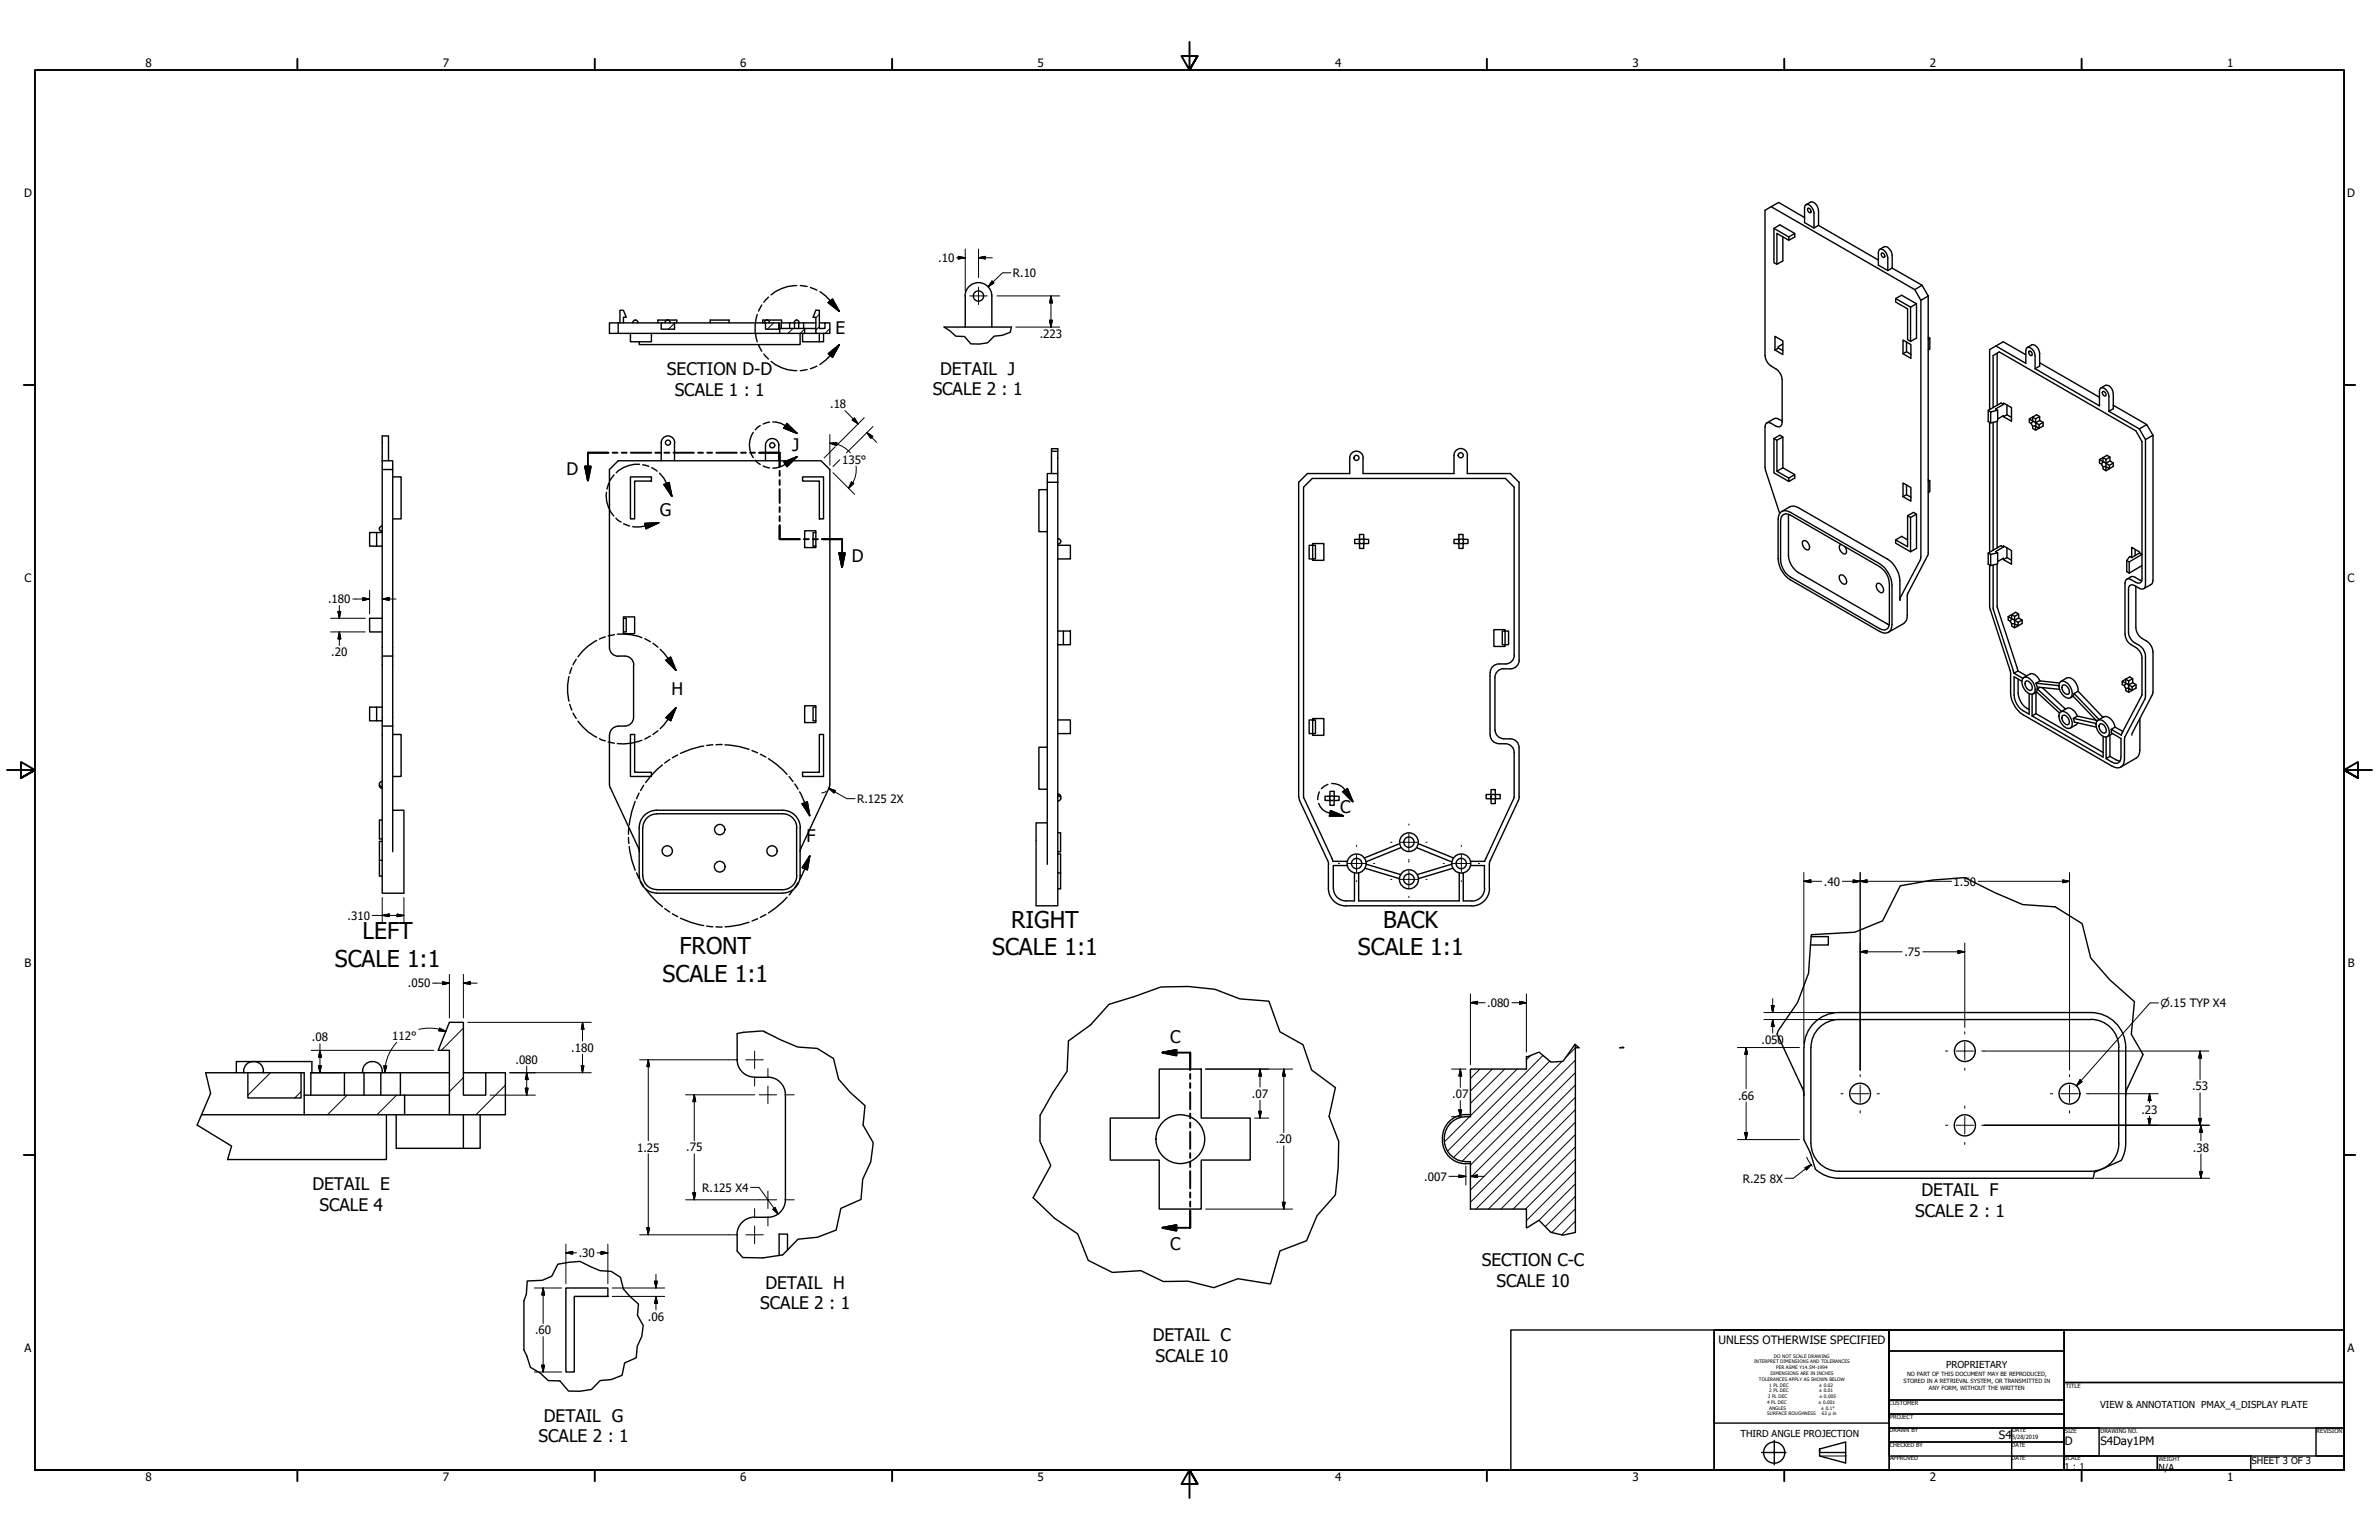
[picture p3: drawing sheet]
<svg xmlns="http://www.w3.org/2000/svg" width="864mm" height="559mm" viewBox="0 0 864 559" stroke-linecap="round" stroke-linejoin="round" font-family="sans-serif">
<defs><g id="words">
<g font-size="8.4">
<text x="131.6" y="340.8">LEFT</text>
<text x="367.1" y="336.6">RIGHT</text>
<text x="502.2" y="336.6">BACK</text>
<text x="246.7" y="346.2">FRONT</text>
<text x="360.2" y="346.6">SCALE 1:1</text>
<text x="493" y="346.6">SCALE 1:1</text>
<text x="121.5" y="350.8">SCALE 1:1</text>
<text x="240.5" y="356.2">SCALE 1:1</text>
</g>
<g font-size="6.3">
<text x="303.3" y="121.3">E</text>
<text x="242.1" y="136.2">SECTION D-D</text>
<text x="341.3" y="135.9">DETAIL J</text>
<text x="244.9" y="143.8">SCALE 1 : 1</text>
<text x="338.6" y="143.4">SCALE 2 : 1</text>
<text x="287.6" y="163.7">J</text>
<text x="205.7" y="172.4">D</text>
<text x="239.6" y="187.2">G</text>
<text x="309.2" y="203.8">D</text>
<text x="243.8" y="252.3">H</text>
<text x="486.5" y="295">C</text>
<text x="292.7" y="305.6">F</text>
<text x="424.8" y="378.4">C</text>
<text x="113.4" y="431.8">DETAIL E</text>
<text x="697.5" y="434.1">DETAIL F</text>
<text x="116" y="439.4">SCALE 4</text>
<text x="695.2" y="441.6">SCALE 2 : 1</text>
<text x="424.8" y="453.7">C</text>
<text x="537.9" y="459.4">SECTION C-C</text>
<text x="277.9" y="467.6">DETAIL H</text>
<text x="543.2" y="466.9">SCALE 10</text>
<text x="276" y="475">SCALE 2 : 1</text>
<text x="418.5" y="486.5">DETAIL C</text>
<text x="419.4" y="494">SCALE 10</text>
<text x="197.4" y="515.8">DETAIL G</text>
<text x="195.5" y="523.4">SCALE 2 : 1</text>
</g>
<g font-size="4.2">
<text x="52.8" y="24.4">8</text>
<text x="160.8" y="24.4">7</text>
<text x="268.7" y="24.4">6</text>
<text x="376.7" y="24.4">5</text>
<text x="484.6" y="24.4">4</text>
<text x="592.6" y="24.4">3</text>
<text x="700.5" y="24.4">2</text>
<text x="808.5" y="24.4">1</text>
<text x="8.8" y="71.4">D</text>
<text x="852" y="71.4">D</text>
<text x="340.6" y="95.1">.10</text>
<text x="367.7" y="100.5">R.10</text>
<text x="377.4" y="122.7">.223</text>
<text x="301.4" y="148.1">.18</text>
<text x="305.7" y="168.3">135°</text>
<text x="8.9" y="211.1">C</text>
<text x="852.2" y="211.1">C</text>
<text x="119.1" y="218.9">.180</text>
<text x="120.3" y="238.1">.20</text>
<text x="311.2" y="291.3">R.125</text>
<text x="323.2" y="291.3">2X</text>
<text x="662.1" y="321.3">.40</text>
<text x="709.2" y="321.3">1.50</text>
<text x="126.2" y="333.7">.310</text>
<text x="691.3" y="346.9">.75</text>
<text x="9" y="350.8">B</text>
<text x="852.2" y="350.8">B</text>
<text x="148.1" y="358.3">.050</text>
<text x="539.9" y="365.4">.080</text>
<text x="113.2" y="377.8">.08</text>
<text x="142.4" y="377.4">112°</text>
<text x="207.4" y="381.6">.180</text>
<text x="639.4" y="378.7">.050</text>
<text x="187.1" y="386">.080</text>
<text x="795.7" y="395.7">.53</text>
<text x="454.5" y="398.3">.07</text>
<text x="527.2" y="398.5">.07</text>
<text x="630.9" y="399">.66</text>
<text x="777.4" y="404.1">.23</text>
<text x="231.3" y="417.8">1.25</text>
<text x="249.1" y="417.8">.75</text>
<text x="463.1" y="414.8">.20</text>
<text x="796" y="417.8">.38</text>
<text x="517" y="428.4">.007</text>
<text x="632.7" y="429.1">R.25</text>
<text x="642.4" y="429.1">8X</text>
<text x="255" y="432.4">R.125 X4</text>
<text x="210.1" y="456.1">.30</text>
<text x="235.2" y="479.2">.06</text>
<text x="194.2" y="484.1">.60</text>
<text x="8.9" y="490.5">A</text>
<text x="623.9" y="487.7">UNLESS OTHERWISE SPECIFIED</text>
<text x="852.2" y="490.5">A</text>
<text x="725.6" y="522.3">S4</text>
<text x="749.6" y="524.4">D</text>
<text x="762.5" y="524.4">S4Day1PM</text>
<text x="52.8" y="537.5">8</text>
<text x="160.8" y="537.5">7</text>
<text x="268.7" y="537.5">6</text>
<text x="376.7" y="537.5">5</text>
<text x="484.6" y="537.5">4</text>
<text x="592.6" y="537.5">3</text>
<text x="700.5" y="537.5">2</text>
<text x="808.5" y="537.5">1</text>
</g>
<text font-size="4" x="784.3" y="365.4">⌀.15 TYP X4</text>
<g font-size="3.5">
<text x="706.5" y="496.4">PROPRIETARY</text>
<text x="762.4" y="511">VIEW &amp; ANNOTATION PMAX_4_DISPLAY PLATE</text>
<text x="631.8" y="521.4">THIRD ANGLE PROJECTION</text>
<text x="749.5" y="533.5">1 : 1</text>
<text x="783.5" y="533.8">N/A</text>
<text x="817.3" y="531.1">SHEET 3 OF 3</text>
</g>
<g font-size="2.1">
<text x="691" y="501.8">STORED IN A RETRIEVAL SYSTEM, OR TRANSMITTED IN</text>
<text x="692.3" y="499.3">NO PART OF THIS DOCUMENT MAY BE REPRODUCED,</text>
<text x="749.9" y="503.6">TITLE</text>
<text x="685.8" y="509.9">CUSTOMER</text>
<text x="700.2" y="504.3">ANY FORM, WITHOUT THE WRITTEN</text>
<text x="686.1" y="514.9">PROJECT</text>
<text x="685.9" y="519.7">DRAWN BY</text>
<text x="730.4" y="519.7">DATE</text>
<text x="749.6" y="519.9">SIZE</text>
<text x="762.5" y="519.9">DRAWING NO.</text>
<text x="840.9" y="519.9">REVISION</text>
<text x="686" y="525">CHECKED BY</text>
<text x="730.2" y="525">DATE</text>
<text x="730.4" y="522.2">5/28/2019</text>
<text x="686.1" y="529.8">APPROVED</text>
<text x="730.2" y="529.8">DATE</text>
<text x="749.5" y="529.7">SCALE</text>
<text x="783.5" y="530">WEIGHT</text>
</g>
<g font-size="1.7">
<text x="636.8" y="494.7">INTERPRET DIMENSIONS AND TOLERANCES</text>
<text x="644" y="492.6">DO NOT SCALE DRAWING</text>
<text x="644.8" y="496.8">PER ASME Y14.5M-1994</text>
<text x="638.5" y="501">TOLERANCES APPLY AS SHOWN BELOW</text>
<text x="642.2" y="503.1">1 PL DEC</text>
<text x="642.7" y="498.9">DIMENSIONS ARE IN INCHES</text>
<text x="660.3" y="503.1">± 0.02</text>
<text x="641.5" y="509.4">4 PL DEC</text>
<text x="641.8" y="507.3">3 PL DEC</text>
<text x="642.2" y="505.2">2 PL DEC</text>
<text x="660" y="509.4">± 0.001</text>
<text x="660.3" y="505.2">± 0.01</text>
<text x="660.3" y="507.3">± 0.005</text>
<text x="641.5" y="513.6">SURFACE ROUGHNESS</text>
<text x="642.2" y="511.5">ANGLES</text>
<text x="661" y="511.5">± 0.1°</text>
<text x="661.4" y="513.6">63 µ in</text>
</g>
</g></defs>
<!-- layer: Hatch (ANSI) -->
<g fill="none" stroke="#000" stroke-width=".36">
<path d="M240.5 117.2l-.5 .4M244.9 117.3l-2.3 2.1M280.9 117.2l-2.3 2.2M283.3 119.2l-.3 .4M287.8 119.2l-1.7 1.8M292.1 119.4l-1.6 1.6M297.4 118.6l-1.2 1.2M297.4 114l-1.2 1.3M301.2 119.3l-1.7 1.7M168.2 373.1l-8 8M98.2 389.3l-8.2 8.1M109.3 396.1l-2.3 2.3"/>
<path d="M126 397.4l-7.1 7.1M144 397.4l-7.2 7.1M168.2 391l-5.1 5.1M183.5 393.8l-10.7 10.7M537.2 387.9l-3.4 3.5M541.7 387.9l-7.9 8M546.2 387.9l-12.4 12.5M550.7 387.9l-16.9 17M555.7 383l-1.6 1.6M560.1 383l-34.6 34.7M562.6 385l-35 35.1M567 385.2l-36.2 36.1"/>
<path d="M571.9 398.1l-38.1 38.1M571.9 393.7l-38.1 38.1M571.9 389.2l-38.1 38.1M571.9 384.7l-38.1 38.1M571.9 380.2l-3.6 3.6M526.9 407.4l-.6 .5M533.5 405.2l-9.2 9.1M571.9 416.1l-22.6 22.6M571.9 411.7l-27.1 27M571.9 407.2l-31.6 31.5M571.9 402.7l-36.1 36M571.9 438.6l-8.6 8.6"/>
<path d="M571.9 434.1l-10.9 11M571.9 429.6l-13.2 13.2M571.9 425.1l-17.8 17.8M571.9 420.6l-18.1 18.1M571.9 443.1l-5 5"/>
</g>
<!-- layer: Visible (ANSI) -->
<g fill="none" stroke="#000" stroke-width=".51">
<path d="M642.9 75l52.2 30.1M655.1 78.9l-9.4-5.4-5 2.8v52.7a5.7 5.7 0 0 0 4 4.9 5.1 5.1 0 0 1 2.2 3.8v15.6a1.42 1.42 0 0 1-.6 1.4 1.42 1.42 0 0 1-1.6-.1l-1.8-1a1.38 1.38 0 0 0-1.5-.1 1.38 1.38 0 0 0-.7 1.4l.1 15.2 5.2 16.2M655.6 74.3l1.6-1a2.89 2.89 0 0 1 2.9 3.1v5.4M656.3 75.6a1.11 1.11 0 0 1 1.1 1.6 1.08 1.08 0 0 1-1.1-.5 1.08 1.08 0 0 1 0-1.1zM644 82.9l5.4 3.1 2.1-1.3M647.2 86v8.7l-2.2 1.2v-11.2l4.4 2.5M649.4 86v1.2l2.1-1.2v-1.3l-5.4-3.1-2.1 1.3v12.4l1 .6M660.1 81.8l-1.6 .9-3.4-1.9v-5.4l.1-.7 .4-.4a2.89 2.89 0 0 1 2.9 3v5.4M660.1 81.8l21.8 12.6M682.4 90.5l1.6-1a3 3 0 0 1 2.9 3.1v4.7M683 91.8h.3a1.19 1.19 0 0 1 .8 1.5l-.3 .2a1.29 1.29 0 0 1-.8-1.7zM686.9 97.3l-1.6 .9-3.4-2v-4.6l.5-1.1a2.9 2.9 0 0 1 2.9 3.1v4.6"/>
<path d="M686.9 97.3l10.8 6.2M224.4 117.2v3.8h58.6M224.4 117.2h-3.2v3.8h3.2M224.4 117.2h15.6M225 117.2v-4.6h1.3l1 2.5h-1v2.1M229.7 117a.92 .92 0 0 1 1-.9 .92 .92 0 0 1 .9 .9M229.7 117v.2M231.5 117v.2M238.8 117.2v-1.1h6.9v1.1M240 117.2h4.9v2.2h-4.9zM241.4 117v.2M242.3 116.1l-.6 .3-.3 .6"/>
<path d="M242.4 116.1l.6 .3 .3 .6M243.2 117v.2M244.9 117.2h33M257.8 117.2v-1.1h6.9v1.1M276.9 117.2v-1.1h6.8v1.1M277.5 117v.2M277.9 117.2h4.8v2.2h-4.8zM278.4 116.1l-.7 .3-.2 .6M278.5 116.1l.6 .3 .2 .6M279.3 117v.2M282.7 117.2h.3v3.8M283 119.2h13.2"/>
<path d="M286.6 117.2h-3v2M288.3 117a.89 .89 0 0 1 .9-.9 .89 .89 0 0 1 .9 .9M288.3 117v.2M288.4 117.2v2M289.9 117.2h-3.3v2M289.9 117.2h6.3M289.9 117.2v2M290.1 117v.2M291.7 117.2v2M292.1 119.2v1.8h-9.1M296.2 112.6h1.2v6.6h2.1v-2h1.7v3.8h-5v-5.9h-1.1zM297.4 117.2h2.1"/>
<path d="M342.7 118.7h24.5M350.3 107.4a4.9 4.9 0 0 1 4.9-4.8 4.9 4.9 0 0 1 4.8 4.8M350.4 107.4v11.3M360 107.4v11.3M688.1 108.3l5.4 3.1 2.2-1.2M693.5 111.4v12.5l2.2-1.2v-12.5l-5.4-3.1-2.2 1.2v1.3l4.4 2.5v11.2l1 .6M695.1 105.1l2.6-1.6 2.3 3.9-2.7 1.6zM697.3 109v93.1l-.2 1-7.2 13.7-.2 1v-7.1a10.2 10.2 0 0 0-4.5-7.8l-32.4-18.7a3.4 3.4 0 0 0-3.1-.3l-2.9 1.7M700 107.4v93.7l-7.6 14.6-.1 7.6a3.2 3.2 0 0 1-1.2 3l-5.6 3.1M228.9 121v3h7.6v-3M290.4 121v4h-58.4v-1M291.3 121v3h6.1"/>
<path d="M292.1 121h4.1M297.4 121v3h1.6v-3M644.3 122l2.9 1.7v5l-2.9-1.7zM645.5 126.3l-1.2 .7M647.2 124.8l-1.7 1v.5l1.7 .9M690.8 123.4l2.9 1.6v5l-2.9-1.7zM692.1 124.1v3.5l1.6 1M692.1 127.6l-1.3 .7M700 123l.5-.3v4l-.5 .3M700 122.4l.5 .3M724.5 125.5l10.9 6.3v-4.6l.5-1.1a2.8 2.8 0 0 1 2.9 3.1v4.6M725 128.2v18.9"/>
<path d="M735.4 128.7l-8.2-4.7-5 2.9v21.7M735.9 126.1l1.6-.9a2.9 2.9 0 0 1 2.9 3.1v4.5l-1.6 1M736.5 127.4l.4-.1a1.29 1.29 0 0 1 .7 1.7h-.3a1.19 1.19 0 0 1-.8-1.6zM738.8 133.8l23.3 13.5v-5.4l.5-1.1a2.89 2.89 0 0 1 3 3v5.4M740.4 131.6l21.7 12.5M645 159.8v11.2M646.9 152.8a2.91 2.91 0 0 0-2.8-.9l-2.8 1.6M647.2 158.6l-2.2 1.2-1-.7M721.7 148.9l.9 .6M722.2 153.3v47M722.6 149.5l2.6-.7v4l-2.6 .7zM723.5 147.9v-18.9l2.2-1.3 49.6 28.6 2.3 3.9-.1 50.6a1.35 1.35 0 0 1-2.2 .5l-2.4-1.2a1.28 1.28 0 0 0-1.5 1.5v18.5a5.4 5.4 0 0 0 3.9 4.8 4.8 4.8 0 0 1 2.3 3.9l-.1 13.5-7.4 14.5-3.7-2.1 1.4-.9"/>
<path d="M723.5 153.3v46.3M725 152.9v45.9M727.3 146.7l-.9-.5-4.7 2.7v4.1l.9 .5M727.3 146.7v-.5l2.9 1.7v4.9l-2.9-1.6v-.4l-2.1 1.2M727.3 146.7l-2.9 1.7 .8 .4M728.5 146.9v3.6l1.7 .9M728.5 150.5l-1.2 .7M736.7 152l2.6-1.5 1.1 .6v1.5l1.3 .7v1.3l-2.8 1.5M737.4 153.7l-.7-.4v-1.3l1.2 .8v-1.5l1 .7v1.4l1.3 .7v1.3l-1.3-.8v1.5l-1-.7v-.8M737.9 153l.1-.1a.97 .97 0 0 1 .9 .6 .97 .97 0 0 1-.1 1.1 .9 .9 0 0 1-1.1-.2 .9 .9 0 0 1-.2-1zM740.4 152.6l-1.5 .8M740.4 151.1l-1.5 .9"/>
<path d="M741.7 153.3l-1.5 .8M762.6 140.8l1.7-1a2.81 2.81 0 0 1 2.8 3.1v5.4l-1.5 .9M763.3 142.1l.4-.1a1.29 1.29 0 0 1 .7 1.6l-.4 .1a1.19 1.19 0 0 1-.7-1.6zM765.6 149.2l11 6.4M767.1 147.1l12.2 7M776.6 155.6l2.7-1.5 2.3 3.8-2.8 1.6zM778.8 159.5v53.4a1.35 1.35 0 0 1-2.2 .6l-1.7-1a1.37 1.37 0 0 0-1.6-.2 1.37 1.37 0 0 0-.6 1.5v15.6a5.4 5.4 0 0 0 3.9 4.8 4.8 4.8 0 0 1 2.2 3.9v15.1l-7.4 14.1-.2 8.1a2.75 2.75 0 0 1-1.3 2.9 2.75 2.75 0 0 1-3.2-.3l-32.3-18.7a9.9 9.9 0 0 1-4.5-7.7v-7.7l-7.6-23.3-.1-15.6M781.6 157.9v52.7l-.4 1.2-3 1.8M138.7 167.2h3.9v3.2h-3.9zM138.7 170.4v67.7h3.9M138.7 167.2v-9h2.3v9M142.6 170.4v138.7"/>
<path d="M142.6 173h3v15.3h-3M228.9 173h7.6v1.6h-6.1v13.7h-1.5zM244.9 160.6v6.6M244.9 160.6a2.44 2.44 0 0 0-2.4-2.4 2.44 2.44 0 0 0-2.5 2.4v6.6M282.7 161.5v5.7M282.8 161.6a2.44 2.44 0 0 0-2.5-2.5 2.44 2.44 0 0 0-2.4 2.5v5.6M291.3 173h7.7v15.3h-1.6v-13.7h-6.1zM380.2 171.8h3.8v3.2h-3.8zM380.2 175v138.6M380.2 177.7h-3.1v15.2h3.1M381.7 163.8v8M384 175v153.7h-7.9v-30.1h4.1"/>
<path d="M384 163.8h-2.3v-1h2.3v9M494.9 166.1a2.44 2.44 0 0 0-2.5-2.4 2.44 2.44 0 0 0-2.4 2.5v5.6h-15.4l-3.2 3.2 .1 114.1 .3 1.3M527.8 165.2a2.44 2.44 0 0 1 2.5-2.4 2.44 2.44 0 0 1 2.4 2.4M527.8 165.2v6.6h-33v-5.6M532.6 165.2v6.6h15.7l3.1 3.2v64.5M647.2 169.7l4.3 2.5v1.3l-2.1 1.2v-1.2M647.2 169.7v-11.1l-1.1-.7-2.1 1.2v12.5l5.4 3.1M647.2 169.7l-2.2 1.3 4.4 2.5 2.1-1.3M690.8 175.3l2.9 1.6v5l-2.9-1.7zM692.1 176v3.5l1.6 .9M692.1 179.5l-1.3 .7M700 174.7l.5-.3v4l-.5 .4"/>
<path d="M700 174.1l.5 .3M762.1 166.8l2.8-1.6 1 .7v1.4l1.2 .7v1.2l-2.6 1.6M763 168.5l-.9-.5v-1.2l1.3 .7v-1.4l1.1 .6v1.4l1.2 .7v1.3l-1.2-.7v1.4l-1.1-.6v-.9M763 168.1l.5-.5a1.02 1.02 0 0 1 .9 .6 1.02 1.02 0 0 1-.1 1.1l-.6 .1a.94 .94 0 0 1-.7-1.3zM765.9 165.9l-1.4 .8M765.9 167.3l-1.4 .8M767.1 168l-1.4 .8M134.2 193.2h2.5v5h-2.5zM136.7 198.2h2M136.7 193.2h2M137.7 191.8l.3 .7 .7 .2M138.7 190.9l-.7 .3-.3 .6"/>
<path d="M292.1 192.6h4.1v6.1h-4.1zM296.2 193.2h-1.1v5h1.1M384 197.9h4.6v4.9h-4.6M384 195.6h.2M384 197.4h.2M384.2 195.5l.6 .3 .3 .6M385 196.4v.1M385.1 196.5l-.3 .6-.6 .3M475.2 197.9h1.3v-.7h4.1v6.1h-4.1v-.5h-1.3zM476.5 197.9h1v4.9h-1zM493.5 193.9h1.5v1.8h1.8v1.5h-1.8v1.8h-1.5v-1.8h-1.8v-1.5h1.8zM529.6 193.9h1.5v1.8h1.8v1.5h-1.8v1.8h-1.5v-1.8h-1.8v-1.5h1.8z"/>
<path d="M646.4 185.8a3.1 3.1 0 0 1 3.6 .1l32.3 18.6a10.2 10.2 0 0 1 4.5 7.8v14.3a2.73 2.73 0 0 1-1.3 2.9 2.73 2.73 0 0 1-3.2-.4l-32.3-18.7a9.9 9.9 0 0 1-4.5-7.7v-14.2l.4-2zM646.9 187.2a2.16 2.16 0 0 1 3.1-.3l32.3 18.7a7.7 7.7 0 0 1 3.6 6.2v14.2a2.17 2.17 0 0 1-1 2.3 2.17 2.17 0 0 1-2.6-.2l-32.3-18.7a8 8 0 0 1-3.6-6.2v-14.2zM649.3 186.6l-.1 14.9a8 8 0 0 0 3.6 6.3l33 19M654.4 196.5l.3-.3a2.4 2.4 0 0 1 2.1 3l-.4 .3a2.4 2.4 0 0 1-2-3zM668.3 197.5l-.4 .2a2.26 2.26 0 0 0 2.2 3.2 2.24 2.24 0 0 0-.4-2.6M692.5 195.9l-2.2-1.3-2.2 1.3v1.2l5.4 3.1M693.5 187.8v12.4l2.2-1.2v-12.4l-1.1-.7-2.1 1.2v11.3l-4.4-2.5M695.7 186.6l-2.2 1.2-1-.7M727.3 198.5l-.9-.5-4.7 2.7v4l.9 .5M727.3 198.5v-.4l2.9 1.7v4.9l-2.9-1.6v-.5l-2.1 1.2M727.3 198.5l-2.9 1.7 .8 .4M728.5 198.8v3.5l1.7 1"/>
<path d="M775.1 199.3v2.3M667.8 208.9l.3-.3a2.39 2.39 0 0 1 2.1 3l-.3 .4a2.39 2.39 0 0 1-2.1-3.1zM681.2 212l.4-.4a2.5 2.5 0 0 1 2 3.2l-.3 .3a2.43 2.43 0 0 1-2.1-3.1zM721.7 200.7l.9 .5M722.6 201.2l2.6-.6v4l-2.6 .6zM723.5 205v15.7l7.6 23.6M725 204.7v15.7l7.5 23.1M728.5 202.3l-1.2 .8M772 210.2l1.9-1 3.6 1.6M772.9 203.9v4.1l4.7-2.8M773.8 202.3l-.7-.4-1.1 1.5v4l.9 .6M775.3 212.7v15.1a5.7 5.7 0 0 0 4 4.9 5.1 5.1 0 0 1 2.3 3.8l-.1 15.2-7.4 14.1-.2 1"/>
<path d="M776.7 200.7l.9 .5-4.7 2.7-.9-.5M776.7 200.7v-.4l-2.9-1.7v3.7M776.7 200.7l-2.9 1.6M138.7 224.3h-4.5v5h4.5M138.7 238.1v25.4M221.2 234.9a3.2 3.2 0 0 0 3.2 3.2M221.2 234.9v-64.5l3.2-3.2h73.7l3.1 3.2v114.1l-.3 1.3M224.4 238.1h2.4M226.3 223.8h4.1v6.1h-4.1zM226.3 224.3h1v5h-1M226.9 238.1a3.2 3.2 0 0 1 3.2 3.2M384 229h2"/>
<path d="M384 233.9h2M386 229h2.6v4.9h-2.6zM542.3 228.5h4.1v.5h1.2v4.9h-1.2v.7h-4.1zM545.3 229h1.1v4.9h-1.1zM549.7 237.7v-60.9l-3.2-3.2h-70.1l-3.2 3.2v112.5l10.7 23.3 5.2-.1M549.7 237.7a3.2 3.2 0 0 1-3.2 3.2 5.7 5.7 0 0 0-4.2 .6l-1.1 1.3-.2 1.3M551.5 239.5a3.2 3.2 0 0 1-3.2 3.2M729 223.8l2.7-1.6 1.1 .6v1.5l1.3 .7v1.3l-2.8 1.5M729.8 225.5l-.8-.5v-1.2l1.2 .7v-1.5l1.1 .6v1.5l1.3 .7v1.3l-1.3-.7v1.4l-1.1-.6v-.9M729.9 225.1l.5-.4a.98 .98 0 0 1 .9 .5 .98 .98 0 0 1-.2 1.1 .9 .9 0 0 1-1-.2 .9 .9 0 0 1-.2-1zM732.8 224.3l-1.5 .8M732.8 222.8l-1.5 .8"/>
<path d="M734.1 225l-1.5 .8M134.2 256.6h2.5v5h-2.5zM136.7 256.6h2M230 241.2v19.1a3.1 3.1 0 0 1-3.1 3.2M292.1 256.1h4.1v6.1h-4.1zM296.2 256.6h-1.1v5h1.1M540.9 244.1v22.6M548.3 242.7a5 5 0 0 0-4.7 .9l-.7 1-.2 1.3v19a3.1 3.1 0 0 0 3.2 3.1M732.5 243.5l-1.4 .8 3.2 1.8M732.5 243.5l3.1 1.7M732.6 246.4a12.3 12.3 0 0 0 1 8.2 6.4 6.4 0 0 0 3 2.9M734 247.2l-2.9-1.6v6.7a7.8 7.8 0 0 0 5.5 6.8v-7.4"/>
<path d="M734.3 246.3a1.73 1.73 0 0 1 2.7 .1 4.1 4.1 0 0 1 1.3 5.2 2.51 2.51 0 0 1-3.5-1.7 3.8 3.8 0 0 1-.5-3.6zM734.7 245.8l2.2-1.2a3.2 3.2 0 0 1 3.6 2.5M735.2 247.4l.4-.3a2.43 2.43 0 0 1 2 3.1l-.4 .3a2.43 2.43 0 0 1-2-3.1zM737.7 259.8l25.8 14.9v-7.5M737.7 251.9v7.9M739.1 247.9l.4 1.4 8.1 .8M739.1 251.2v7.8l-1.4 .8M739.1 259l24.4 14M739.1 247.9l8.3 .9M739.3 251.1l-1.2 .7M739.5 249.9l-.3 1.1 8.4 7.8M739.5 249.9l8.8 8.2"/>
<path d="M740.5 247.1l7.1 .7M740.5 249.4l-1 .5M740.5 247.1l-1.4 .8M741.4 249.5l8.4 7.8M747.9 258.4a3.3 3.3 0 0 1 4.1 2.7 2.09 2.09 0 0 1-1.2 3.3 4.4 4.4 0 0 1-2.9-6zM747.9 247.4a3.3 3.3 0 0 1 4.1 2.7 2.09 2.09 0 0 1-1.2 3.3 4.4 4.4 0 0 1-2.9-6zM748.1 247.3l2.2-1.3a3.6 3.6 0 0 1 3.8 3l.3 1.8M748.1 258.3l2.2-1.3a3.6 3.6 0 0 1 3.8 2.8M748.6 248.9l.4-.4a2.42 2.42 0 0 1 2.1 3.2l-.4 .3a2.48 2.48 0 0 1-2.1-3.1zM748.6 259.8l.4-.3a2.42 2.42 0 0 1 2.1 3.1l-.4 .4a2.48 2.48 0 0 1-2.1-3.2zM752.6 252.6l-1.1 .6M752.9 251.7l-.4 .9 8.7 9.1"/>
<path d="M752.9 251.7l9.1 9.4M754.4 250.8l9 9.5M754.4 250.8l-1.5 .9M771.3 248.5l.5-.4a.98 .98 0 0 1 .9 .5 .98 .98 0 0 1-.2 1.1 .9 .9 0 0 1-1-.1 .9 .9 0 0 1-.2-1.1zM771.7 246.4l1.4-.8 1.1 .7v1.4l1.2 .7v1.3l-2.7 1.5M771.7 246.4v1.5l-1.3-.7v1.2l.8 .5M771.7 246.4l1 .7v1.4l1.3 .7v1.3l-1.3-.8v1.5l-1-.6v-.9M771.7 246.4l-1.3 .8M774.2 247.7l-1.5 .8M774.2 246.3l-1.5 .8M775.4 248.4l-1.4 .8M136.7 261.6h2"/>
<path d="M142.6 263.5h-3.9v60.6h7.9v-30.1h-4M142.6 266.5h3v15.2h-3M224.4 263.5h2.4M224.4 263.5a3.3 3.3 0 0 0-3.2 3.1v17.9l.3 1.4M228.9 266.5h1.5v13.7h6.1v1.5h-7.6zM297.4 266.5h1.6v15.2h-7.7v-1.5h6.1zM380.2 271.1h-3.1v15.3h3.1M384 261.2h4.6v5h-4.6M475.2 261.2h1.3v-.5h4.1v6.1h-4.1v-.6h-1.3zM476.5 261.2h1v5h-1zM541 266.7a3.1 3.1 0 0 0 3.1 3.1M544.1 269.9a5.7 5.7 0 0 1 4.2 .5l1.1 1.4 .3 1.2"/>
<path d="M545.8 268.1h2.5M548.3 268.1a3.1 3.1 0 0 1 3.1 3.1v17.9M549.7 273l-.2 16.7-10.5 22.9-5.2-.1M752.7 260.7l1.4-.9 6.9 1.6M752.7 260.7l.3 1.3 8 1.8M752.7 260.7l8.2 1.8M754.3 262.3l-.6 .7-2.2 1.2M761.4 261.5a2.06 2.06 0 0 1 2.8 .8 3.5 3.5 0 0 1 .7 5 4 4 0 0 1-4-4.4zM761.6 261.4l2.1-1.3a3.7 3.7 0 0 1 4.1 3.7M762.1 263l.3-.4a2.4 2.4 0 0 1 2.1 3.1l-.4 .3a2.4 2.4 0 0 1-2-3zM765.9 274.4l2.3 1.3 1.4 .5M765.9 266.7v7.7l-1.4 .9v-7.8"/>
<path d="M766.4 264.7v1.2l3.5 2.1v6.7a1.96 1.96 0 0 1-.9 2.1 1.96 1.96 0 0 1-2.3-.3l-2.2-1.2M766.9 266.2l-1.9 1.1M767.8 263.8l2.8 1.6M776.8 260.7v11.5a3.2 3.2 0 0 1-1.3 2.9l-5.6 3.2M137.7 284.6l.3 .6 .6 .2M137.7 284.5h.1M137.8 284.8a.92 .92 0 0 0 .9 1.2M138.6 285.4h.1M138.7 283.6l-.7 .2-.3 .6M138.7 297.6h-1v6.8h1M221.6 285.8l10.2 21.9 .3 1.4M284.1 295.3h-45.7a5.2 5.2 0 0 0-5.1 5.1l.1 17.3a5 5 0 0 0 5 5.1h45.7"/>
<path d="M284.1 294h-45.7a6.4 6.4 0 0 0-6.4 6.4v17.4a6.4 6.4 0 0 0 6.4 6.2l45.7 .1M284.1 294a6.4 6.4 0 0 1 6.4 6.4M284.1 295.3a5.1 5.1 0 0 1 5.1 5.1M301 285.8l-10.3 21.9-.3 1.4M384 288.8h.2M384 290.6h.2M384 288.2h.2M384.2 288.8a.89 .89 0 0 1 .9 .9 .89 .89 0 0 1-.9 .9M384.2 288.2l.6 .2 .3 .6M385 289.1h.1M385 289.6v.1M385.1 289.1l-.1 .3"/>
<path d="M471.7 290.4l10.4 22.2 .1 9.8a6.4 6.4 0 0 0 6.4 6.3h45.7M481 288.9h1.8v-1.8h1.5v1.8h1.8v1.5h-1.8v1.8h-1.5v-1.8h-1.8zM541.3 286.5h1.5v1.8h1.8v1.5h-1.8v1.8h-1.5v-1.8h-1.8v-1.5h1.8zM551.2 290.4l-10.4 22.2-.2 9.7M551.5 289.1l-.3 1.3M137.7 312.2h1M138.7 305.3h-1v12.6h1M289.2 300.4v17.4M289.2 317.7a5.1 5.1 0 0 1-5.1 5.1M290.4 300.4v17.3a6.3 6.3 0 0 1-6.3 6.3M384 302.2h1v6.9h-1M384 309.9h1v12.6h-1"/>
<path d="M384 316.7h1M489.1 314.1h-5.1v8.2M491.7 316.7v10.2a7.4 7.4 0 0 1-6-1.1l-.6-.5a4.5 4.5 0 0 1-1-2.9M493.2 316.7v10.2h36.5v-10.2M495.4 315l12.7 3.8M495.9 313.6l12.6 3.8M508.1 306.1l-12.9 5.2M508.6 307.5l-12.8 5.2M514.3 307.6l12.8 5.2M514.9 306.1l12.8 5.2M527 313.6l-12.6 3.8M527.5 315l-12.6 3.8"/>
<path d="M531.2 316.7v10.2h3.1M533.8 314.1h5.1v8.3a4.6 4.6 0 0 1-4.6 4.6M540.7 322.4a6.4 6.4 0 0 1-6.4 6.3M657.5 339.9h6.2v3h-6.5M163.1 371h5.1v26.4h8.1v-8.1h7.2v15.2h-20.4v-23.4h-4zM267.6 375v9.5a6.3 6.3 0 0 0 6.3 6.3M277.7 374.5l.4 .1M571.9 379.1v68.1M645.1 375.2l9.2 19.6 .6 2.7M667.5 370l91.5-.1a10.2 10.2 0 0 1 10.2 10.2M667.5 367.4h91.5a12.7 12.7 0 0 1 12.7 12.7v34.7M667.5 370a10.1 10.1 0 0 0-10.1 10.1"/>
<path d="M667.5 367.4a12.7 12.7 0 0 0-12.6 12.7M74.7 389.3h35.7v15.2M85.8 389.3v-4.1h27.4v4.1M90 389.3v9.1h19.3v-9.1M91.9 385.2a3.5 3.5 0 0 0-3.4 4.1M92.2 385.2a3.4 3.4 0 0 1 3.4 3.4M95.6 388.6v.7M110.4 397.4h52.7M125 389.3h-12.2v8.1M132.1 389.3v8.1M135.4 385.2a3.5 3.5 0 0 1 3.3 4.1M135.4 385.2a3.5 3.5 0 0 0-3.8 4.1"/>
<path d="M138.2 389.3h-13.2v8.1M138.2 389.3h24.9M138.2 389.3v8.1M145.4 389.3v8.1M146.9 397.4v7.1h-36.5M168.2 389.3h8.1M273.9 390.9h4.9M278.7 390.8a6.4 6.4 0 0 1 6.4 6.4v38.2a6.4 6.4 0 0 1-6.4 6.3M554.1 383.3v4.6h-20.3v17.3a8.3 8.3 0 0 0-9.5 8.2 8.3 8.3 0 0 0 9.5 8.1v17.2h20.3v6.8M571.9 380.2h1.3M588 380.2h1.4M654.8 380.1v33.4"/>
<path d="M657.4 380.1v34.7M769.1 380.1v34.7M772.3 394.8l-.6 2.7M777.9 382.7l-5.6 12.1M73.2 404.5h37.2M140.3 404.5v16.3h-57.7M143.8 404.5v12.2h24.4M146.9 404.5h16.2M168.2 404.5v12.2h6.1v-12.2M403 405.7h17.8v-17.8h15.3v17.8h17.7v15.2h-17.7v17.8h-15.3v-17.8h-17.8zM523.6 413.8a8.5 8.5 0 0 0 8.5 8.5M532.1 404.4a8.5 8.5 0 0 0-8.5 9.4"/>
<path d="M532.1 404.4h1.7M657.4 414.9a10.1 10.1 0 0 0 10.1 10.1M769.2 414.9a10.2 10.2 0 0 1-5.8 9.2M771.7 414.9a12.7 12.7 0 0 1-1.7 6.2M532.1 422.2h1.7M659 424.2a12.7 12.7 0 0 0 8.5 3.3M667.5 427.5h91.5M759.8 427.6h-.8M762.8 424.3l-1.9 .5-1.9 .2h-91.5M267.6 448.1v5.9M273.9 441.6a6.4 6.4 0 0 0-6.4 6.4M273.9 441.7h4.9"/>
<path d="M285.9 453.6v-5.8h-3.1v7.7M190.2 472v17.8M205.4 467.4h15.3v3h-12.2v27.4h-3.1z"/>
<circle cx="355.2" cy="107.4" r="1.87"/>
<circle cx="242.5" cy="160.6" r=".92"/>
<circle cx="280.3" cy="161.6" r=".92"/>
<circle cx="492.4" cy="166.1" r=".92"/>
<circle cx="530.3" cy="165.2" r=".92"/>
<circle cx="494.3" cy="196.4" r=".86"/>
<circle cx="530.4" cy="196.4" r=".86"/>
<circle cx="483.5" cy="289.7" r=".86"/>
<circle cx="542.1" cy="289.1" r=".86"/>
<circle cx="242.2" cy="308.8" r="1.87"/>
<circle cx="261.3" cy="314.5" r="1.94"/>
<circle cx="261.3" cy="301" r="1.87"/>
<circle cx="280.3" cy="308.8" r="1.87"/>
<circle cx="492.5" cy="313.3" r="3.5"/>
<circle cx="492.5" cy="313.3" r="1.87"/>
<circle cx="511.5" cy="305.6" r="1.87"/>
<circle cx="511.5" cy="319.1" r="1.94"/>
<circle cx="511.5" cy="305.6" r="3.4"/>
<circle cx="511.5" cy="319.1" r="3.5"/>
<circle cx="530.4" cy="313.3" r="1.87"/>
<circle cx="530.4" cy="313.3" r="3.5"/>
<circle cx="675.2" cy="396.8" r="3.8"/>
<circle cx="713.3" cy="381.4" r="3.8"/>
<circle cx="751.2" cy="396.8" r="3.8"/>
<circle cx="428.5" cy="413.4" r="8.9"/>
<circle cx="713.3" cy="408.3" r="3.8"/>
</g>
<!-- layer: Break Line (ANSI) -->
<path d="M342.7 118.7l2.1 1.3 2.2 2 3.1 .1 2.3 2.7h3.1l3-.4 2.4-2.4 3-.3 2.8-1.1 .5-1.9M277.7 374.5l-.8-.4-7 .5-2.3 .4M278.1 374.6l5.4 2.8 6.1 2.5 7.1 .5 5.9 3.7 1.8 7.5 4.2 4.8 5.4 4.8-.7 7 3.7 6.5-.9 6.9-2.9 6.3-.7 7.3-7.3 3.3-1.7 7.8-6.8 2.6-7 .7-5.6 5.8-7.2 1-7.3-.1-2-2.3M387.9 377.7l8-5.8 6.7-7.5 9.5-2.9 9.3-3.4 9.9-.2 9.7 1.1 9.1 3.5 10.5 .8 4 11.1 8.4 4.7 3.1 9.1 8.7 6.5-2.3 10.4 3.5 9-.2 9.6-1 9.9-6.7 7.5-3.8 9.1-9.7 3.7-3.4 12-11.8-1.9-8.8 3.2-9.3-2.3-9 .1-8.2-3.9-10.3 .6-8.8-4.4-3.8-9.6-8.4-5.6-7.8-7.5 6.4-11.7-3.9-8.8 .1-9.4 4.7-8.4 5-7.6zM645.1 375.2l.4-1.2 7-10.2 4-10.7 1-13.9 15.8-.9 10.1-4.2 6.4-12.7 11.7-2.1 11.7-.8 11 5.4 10.1 4.3 11.8 .9 9.7 6.1 3.2 12.4 6.9 7.9 8.9 8-1.1 11.8 4.2 7.4M74.7 389.3l1.8 7.4-4.9 11.5 12.5 7.7-1.5 4.9M573.2 380.2l-1.4-1.3-4.4 6.2-4.4 .3-4.3-3.6-4.4 1.7-.2-.2M588 380.2l1.2-.2 .2 .2M654.8 413.5l2.4 4.8 1.8 5.9M770.1 421.1l-9.8 4.3-.5 2.1M554.1 445.5l4.6-2.7 4.3 4.4 4.4 1 4.5-1M190.2 472l.9-2.4 .3-4.8 5.4-.2 3.5-1.5 2.2-4.4 4.1-.7 4-.3 7.2 3.4 4.1 .2 3.3 2.2 1.1 4.2 2.4 2.8 3.1 2.7-.4 4.1 2.1 3.6-.5 4-1.7 3.6-.4 4.2-4.1 1.8-1 4.5-3.9 1.6-4 .4-3.2 3.2-4.1 .6h-4.2l-3.1-3.7-4.3-.1-2.9-2.8-3.6-2.1-1.2-4-1.1-2.3" fill="none" stroke="#000" stroke-width=".51"/>
<!-- layer: Detail Boundary (ANSI) -->
<g fill="none" stroke="#000" stroke-width=".51">
<path d="M274.9 114.1a15.6 15.6 0 0 0 0 9.9M276.5 110.7l-1.2 2.2M279 107.8l-1.7 1.9M289.2 103.6a13.9 13.9 0 0 0-9.3 3.4M290.5 103.6l2.5 .3M294.2 104.3l2.3 1M297.6 105.9a23.3 23.3 0 0 1 7.1 7.1M300.7 109.8l1.5-1.3 2.5 4.5zM275.3 125.2l1.2 2.2M277.3 128.5l1.7 1.8M279.9 131.1a14.6 14.6 0 0 0 9.3 3.4M293 134.1l-2.5 .4"/>
<path d="M296.5 132.8l-2.3 1M300.7 128.3l4-3.2-2.5 4.5zM304.7 125.1a25.7 25.7 0 0 1-7.1 7.2M273.4 156.9a8.2 8.2 0 0 0 0 9.2M276 154.4l-1.8 1.6M279.3 153.2l-2.2 .7M280.5 153.1l3 .5 5.8 3.6M285.7 153.7l3.6 3.5-4.8-1.9zM220.2 178.6a10.9 10.9 0 0 0 2.6 8.6M221 175.3l-.7 2.2M222.9 172.3l-1.3 1.9M232.2 168.5a11.4 11.4 0 0 0-8.5 3"/>
<path d="M233.3 168.7l2.2 .5M236.6 169.7l1.9 1.2M239.4 171.7l1.6 1.9 2.9 6.5M241 175.8l1.9-.7 1 5zM274.2 167l1.8 1.5M277.1 169.1l2.2 .7M284.5 167.6l4.8-1.9-3.6 3.6zM289.3 165.7l-5.8 3.6-3 .6M223.6 188l1.8 1.4M226.4 190.1l2.1 .7M234.1 189.9l5-.2-4.6 2.1zM239.1 189.7a18.1 18.1 0 0 1-9.4 1.4"/>
<path d="M209.2 239.3l-1.2 1.9M216.6 232.4a19.2 19.2 0 0 0-6.8 5.9M219.7 231.1l-2.1 .8M223 230.3l-2.2 .5M224.1 230.1a19.4 19.4 0 0 1 8.9 1.3M234.1 231.8l2 1.1M237 233.4l1.8 1.4M239.6 235.6l3 3.4 2.8 4.2M241.7 239.6l1.8-1.2 1.9 4.8zM206.6 245.5a18.2 18.2 0 0 0 0 8.9M206.8 255.6l.8 2.1M207.6 242.3l-.8 2.1"/>
<path d="M208 258.8l1.2 1.9M245.4 256.8l-4.5 6.3-1.3 1.3M209.8 261.7a18 18 0 0 0 6.8 5.8M217.6 268l2.1 .9M220.8 269.2l2.2 .5M233 268.6a18.4 18.4 0 0 1-8.9 1.2M236.1 267.1l-2 1.1M238.8 265.2l-1.8 1.3M240.5 277.6l-4.4 4.1-1.7 2.3M241.7 260.4l3.7-3.6-1.9 4.7zM243.1 275.6l-1.8 1.3M246 273.9l-1.9 1.1"/>
<path d="M255.5 270.7a32 32 0 0 0-8.5 2.7M258.8 270.3l-2.3 .2M262.1 270.2l-2.2 .1M263.2 270.3l5.4 .7 3.3 .9M273 272.4l2 .8M276 273.7l2 1M279 275.3l2.5 1.8 4.2 3.9M230.6 290.8a33.3 33.3 0 0 0-2.2 8.6M232 287.8l-.9 2M233.7 284.9l-1.2 1.9M286.4 281.8l1.4 1.8M288.5 284.5l1.2 1.8"/>
<path d="M290.3 287.3l1.9 4 1.7 4.7M291.2 291.7l1.9-.7 .8 5zM478.7 291.5a5.4 5.4 0 0 0 4.1 3.6l4.9 .9M478.9 287.3l-.6 2.8M482 284.6l-1.2 .6-1.1 1M483 294.1l4.7 1.9-5.1 .1zM483.4 284.3a5.5 5.5 0 0 1 4.9 2.4l2.8 4.2M487.5 287.3l1.6-1.2 2 4.8zM228.2 303.8l.1 2.3M228.3 300.5l-.1 2.2M228.4 307.1a33.3 33.3 0 0 0 2.2 8.7M231.1 316.7l.9 2.1"/>
<path d="M232.5 319.7l1.2 1.9M293.9 310.6l-.8 5-1.9-.8zM293.9 310.6l-1.7 4.6-1.9 4M234.4 322.6l1.7 2.2 4.4 4.2M241.3 329.7l1.8 1.3M244.1 331.6l1.9 1M247 333.2a32 32 0 0 0 8.5 2.7M256.5 336l2.3 .3M259.9 336.3l2.2 .1M271.9 334.6l-3.3 1-5.4 .7M275 333.4l-2 .8M278 331.9l-2 1"/>
<path d="M285.7 325.6l-4.2 3.9-2.5 1.8M287.8 323l-1.4 1.7M289.7 320.2l-1.2 1.9"/>
</g>
<g fill="#000" stroke="#000" stroke-width=".51">
<path d="M300.7 109.8l4 3.2zM300.7 109.8l1.5-1.3 2.5 4.5zM304.7 125.1l-2.5 4.5zM300.7 128.3l4-3.2-2.5 4.5zM284.5 155.3l4.8 1.9zM285.7 153.7l3.6 3.5-4.8-1.9zM241 175.8l2.9 4.3zM241 175.8l1.9-.7 1 5zM285.7 169.3l3.6-3.6zM284.5 167.6l4.8-1.9-3.6 3.6zM234.5 191.8l4.6-2.1zM234.1 189.9l5-.2-4.6 2.1z"/>
<path d="M241.7 239.6l3.7 3.6zM241.7 239.6l1.8-1.2 1.9 4.8zM245.4 256.8l-1.9 4.7zM241.7 260.4l3.7-3.6-1.9 4.7zM291.2 291.7l2.7 4.3zM291.2 291.7l1.9-.7 .8 5zM482.6 296.1l5.1-.1zM483 294.1l4.7 1.9-5.1 .1zM487.5 287.3l3.6 3.6zM487.5 287.3l1.6-1.2 2 4.8zM293.9 310.6l-.8 5zM293.9 310.6l-.8 5-1.9-.8z"/>
</g>
<!-- layer: Section Line (ANSI) -->
<g fill="none" stroke="#000" stroke-width=".7">
<path d="M212.4 169.3h2l-1 5zM220.9 164.3h-7.5v10M222.4 164.3h1.8M225.7 164.3h1.8M229 164.3h7.4M237.9 164.3h1.8M241.2 164.3h1.8M244.5 164.3h7.4M253.4 164.3h1.8M256.7 164.3h1.8M260 164.3h7.5M269 164.3h1.8"/>
<path d="M272.3 164.3h1.8M275.6 164.3h7.4v5.1M283 170.9v1.8M283 174.2v1.8M283 177.5v5M283 190.6v5h7.3M283 184v1.8M283 187.3v1.8M291.8 195.6h1.8M295.1 195.6h1.8M298.4 195.6h7.3v10.1M304.7 200.7h2l-1 5z"/>
<path d="M422 382l5-1v2zM422 382h10.1v6.2M432.1 389.7v1.8M432.1 393v1.8M432.1 396.3v6.2M432.1 404.1v1.7M432.1 407.4v1.7M432.1 410.7v6.2M432.1 418.4v1.8M432.1 421.6v1.9M432.1 424.9v6.3M432.1 432.7v1.8"/>
<path d="M432.1 436v1.8M432.1 439.3v6.2h-10.1M422 445.5l5-.9v1.9z"/>
</g>
<path d="M212.4 169.3l1 5zM212.4 169.3h2l-1 5zM304.7 200.7l1 5zM304.7 200.7h2l-1 5zM422 382l5-1zM422 382l5-1v2zM422 445.5l5-.9zM422 445.5l5-.9v1.9z" fill="#000" stroke="#000" stroke-width=".7"/>
<!-- layer: Border (ANSI) -->
<g fill="none" stroke="#000" stroke-width=".7">
<path d="M431.8 15.2v10.2l-2.9-5.1h5.8l-2.9 5.1 2.9-5.1M107.9 21.3v4.1M215.9 21.3v4.1M323.8 21.3v4.1M539.8 21.3v4.1M647.7 21.3v4.1M755.6 21.3v4.1M8.6 139.7h4.1M850.9 139.7h4.1M2.5 279.4h10.2l-5.1-2.9v5.8l5.1-2.9-5.1 2.9M861.1 279.4h-10.2l5.1-2.9v5.8l-5.1-2.9 5.1 2.9M8.6 419.1h4.1"/>
<path d="M850.9 419.1h4.1M12.7 533.4v-508h838.2v508h-838.2h838.2M107.9 533.4v4.1M215.9 533.4v4.1M323.8 533.4v4.1M434.7 538.5l-2.9-5.1 2.9 5.1h-5.8l2.9-5.1v10.2M539.8 533.4v4.1M647.7 533.4v4.1M755.6 533.4v4.1"/>
</g>
<!-- layer: Title (ANSI) -->
<g fill="none" stroke="#000" stroke-width=".51">
<path d="M548.4 482.6h73.9v50.8h-73.9zM622.3 482.6v33.8h63.5v-33.8h63.5v50.8h-63.5v-50.8zM622.3 482.6h63.5v50.8h-63.5zM622.3 482.6h228.6v50.8h-228.6zM685.8 490.2h63.5v17.8h-63.5zM685.8 482.6h63.5v7.6h-63.5zM749.3 482.6h101.6v19h-101.6zM685.8 518.2h63.5v5h-63.5zM685.8 513.1h63.5v5.1h-63.5zM685.8 508h63.5v5.1h-63.5zM730.2 518.2h19.1v15.2h-19.1zM749.3 518.2h12.7v10.1h-12.7z"/>
<path d="M749.3 501.6h101.6v16.6h-101.6zM840.7 518.2h10.2v10.1h-10.2zM644.1 522.7v4.3h-4.6M648.3 527h-4.2v4.5M660.5 525.8l9.5-2.6v7.7l-9.5-2.6v-2.5v1.2h9.5M685.8 523.2h63.5v5.1h-63.5zM749.3 528.3h33.8v5.1h-33.8zM749.3 528.3h101.6v5.1h-101.6zM783.1 528.3h34v5.1h-34z"/>
<circle cx="644" cy="527.1" r="3.8"/>
</g>
<!-- layer: 0 -->
<path d="M660.5 528.3h9.8" fill="none" stroke="#000" stroke-width=".36"/>
<!-- layer: Dimension (ANSI) -->
<g fill="none" stroke="#000" stroke-width=".36">
<path d="M347.2 93.5h3.2M347.9 93l2.5 .5-2.5 .5zM350.4 90.4v15.4M355.2 93.5l2.5-.5v1zM355.2 93.5h5M355.2 90.4v10.3M367 99h-3.1l-5.2 5.1M360.1 102l.7 .7-2.1 1.4zM361.9 107.4h22.8M368.7 118.7h16M381 116.2h1l-.5 2.5zM381.5 107.4l.5 2.5h-1z"/>
<path d="M381.5 107.4v11.3M301.2 157.7v11.1M306.7 149l4.8 4.8M310.1 151.6l1.4 2.2-2.1-1.4zM313.8 151.6l-10.2 10.1M314.7 157l2.1 1.4-.7 .7zM314.7 157l3.6 3.5M316.9 154.7l-9.6 9.6M301.2 160.8l2.6-.1-.1 1zM301.2 160.8a9.6 9.6 0 0 1 5.9 2l1.6 1.6M302.4 171.5l7.9 7.9M303.2 162.1l-4 4"/>
<path d="M304.9 166.8l-2.5 2.5M309.1 174.9l.8 .6-1.9 1.7zM310.7 169.1a9.6 9.6 0 0 1-1.1 6.1l-1.6 2M123.2 219.8v4.5M128.1 217.4h6.1M131.7 216.9l2.5 .5-2.5 .5zM134.2 214.2v8.6M138.7 217.4l2.6-.5v1zM138.7 217.4h5.1M120 229.3h12.6M120 224.3h12.6M122.7 221.9h1l-.5 2.4z"/>
<path d="M123.2 229.3l.5 2.5h-1zM123.2 229.3v4.9M300 287.1l-1.7 .6M300.9 286.1l2.4 .8-.5 .9zM300.9 286.1l6.5 3.7h3M654.8 319.8l2.6-.5v1zM654.8 319.8h6.5M654.8 316.6v61.9M668.8 319.8h39.6M672.7 319.3l2.6 .5-2.6 .5zM675.3 319.8l2.4-.5v1zM675.3 316.6v71.7"/>
<path d="M718.1 319.8h33.2M748.8 319.3l2.5 .5-2.5 .5zM751.3 316.6v71.7M135.1 332.2h11.5M138.7 332.2l2.6-.5v.9zM138.7 325.7v9M144.1 331.7l2.5 .5-2.5 .4zM146.6 325.7v9M157 356.7h6.1M160.7 356.2l2.4 .5-2.4 .6zM163.1 353.6v15.8M168.2 356.7l2.6-.5v1.1z"/>
<path d="M168.2 356.7h5M168.2 353.6v15.8M675.3 345.4l2.4-.5v1zM675.3 345.4h15.2M698 345.4h15.2M710.8 344.9l2.4 .5-2.4 .5zM713.2 342.2v30.6M116.1 378.7v10.6M144 378.2a16.2 16.2 0 0 0-4.1 8.5M159.4 373.5l2.5 .8M159.5 373.5a16.2 16.2 0 0 0-7.5 0M159.6 373.1l2.3 1.2-2.6-.3z"/>
<path d="M169.8 371h44.8M211.5 371l.5 2.4h-1zM211.5 371v6.7M533.8 363.9l2.5-.6v1.1zM533.8 363.9h5.3M533.8 360.7v25.6M548.8 363.9h5.3M551.6 363.3l2.5 .6-2.5 .5zM554.1 360.7v21.1M640.3 367.4h25.6M640.3 370h25.6M643 364.9h1l-.5 2.5z"/>
<path d="M643.5 370l.5 2.4h-1zM643.5 362.4v5M643.5 370v4.8M783.5 363.9h-3l-26.7 30.1M113 389.3h10.4M113 381.1h44.5M115.6 386.7h1l-.5 2.6zM116.1 381.1l.5 2.5h-1zM139.4 386.7l1 .1-.7 2.5zM139.9 386.8l-.2 2.5M177.9 397.4h16.5M185 389.3h29.6"/>
<path d="M190.7 394.8h1l-.5 2.6zM191.2 389.3l.5 2.4h-1zM191.2 386.8v10.6M211 386.7h1l-.5 2.6zM211.5 382.5v6.8M232.2 384.6h32.2M235.3 384.6l.5 2.4h-1zM235.3 384.6v29.3M248.9 397.3h25.1M252 397.3l.5 2.4h-1zM252 397.3v16.7M437.6 387.9h31.6"/>
<path d="M457.4 387.9l.5 2.6h-1zM457.4 387.9v6.6M457.4 399.2v6.5M466 387.9l.5 2.6h-1zM466 387.9v23.1M526.9 387.9h5.3M530.1 387.9l.5 2.6h-1zM530.1 387.9v6.7M530.1 399.4v5.8M630.7 380.1h22.5M633.9 380.1l.5 2.5h-1.1zM633.9 380.1v15"/>
<path d="M633.9 399.9v13.6M720.2 381.4h81.6M755.1 391.8l.7 .7-2 1.5zM758.3 396.9h25.2M780.3 396.9l.5 2.5h-1zM780.3 396.9v3.3M798.6 381.4l.5 2.5h-1zM798.6 381.4v10.3M798.6 396.5v11.8M235.3 418.7v29.4M252 418.7v16.7M455.4 405.7h5.2"/>
<path d="M456.9 403.2h1l-.5 2.5zM466 415.7v23M526.9 405.2h3.6M529.6 402.7h1l-.5 2.5zM630.7 413.5h22.5M633.3 411h1.1l-.5 2.5zM655.8 419.9l2.1 3.2M720.2 408.3h81.9M779.8 405.8h1l-.5 2.5zM780.3 405v3.3M798.1 405.8h1l-.5 2.5zM799 408.3l.5 2.5h-1.1z"/>
<path d="M799 408.3v5.6M799 418.7v8.8M248.9 435.4h26.7M251.5 432.8h1l-.5 2.6zM272.5 430.8h3l6.9 9.7M280.6 438.8l.8-.7 1 2.4zM437.6 438.7h31.6M465.5 436.2h1l-.5 2.5zM526 426.8h6.1M529.6 426.3l2.5 .5-2.5 .5zM532.1 423.1v6.9M533.8 426.8l2.5-.5v1z"/>
<path d="M533.8 423.1v6.9M533.8 426.8h5M655.2 423.7l2.3-1.1-1.7 1.9zM657.5 422.6l-6.5 4.9h-3M760.5 427.5h41.6M798.4 425.1h1.1l-.5 2.4zM205.4 454.6l2.5-.5v1zM205.4 454.6h3.9M205.4 451.4v14.4M216.8 454.6h3.9M218.2 454.1l2.5 .5-2.5 .5zM220.7 451.4v14.4"/>
<path d="M232.2 448.1h32.2M234.8 445.5h1l-.5 2.6zM194 467.4h9.8M197.2 467.4l.5 2.5h-1zM197.2 467.4v12.9M222.2 470.4h19.1M222.2 467.4h19.1M237.6 464.9h1l-.5 2.5zM238.1 470.4l.5 2.5h-1zM238.1 462.4v5M238.1 470.4v4.9M194 497.8h9.8"/>
<path d="M196.7 495.4h1l-.5 2.4zM197.2 485v12.8"/>
</g>
<g fill="#000" stroke="#000" stroke-width=".36">
<path d="M347.9 94l2.5-.5zM347.9 93l2.5 .5-2.5 .5zM355.2 93.5l2.5-.5zM355.2 93.5l2.5-.5v1zM360.1 102l-1.4 2.1zM360.1 102l.7 .7-2.1 1.4zM381 116.2l.5 2.5zM381 116.2h1l-.5 2.5zM381.5 107.4l.5 2.5zM381.5 107.4l.5 2.5h-1zM309.4 152.4l2.1 1.4zM310.1 151.6l1.4 2.2-2.1-1.4z"/>
<path d="M314.7 157l2.1 1.4zM314.7 157l2.1 1.4-.7 .7zM301.2 160.8l2.6-.1zM301.2 160.8l2.6-.1-.1 1zM309.1 174.9l-1.1 2.3zM309.1 174.9l.8 .6-1.9 1.7zM131.7 217.9l2.5-.5zM131.7 216.9l2.5 .5-2.5 .5zM138.7 217.4l2.6-.5zM138.7 217.4l2.6-.5v1zM122.7 221.9l.5 2.4zM122.7 221.9h1l-.5 2.4z"/>
<path d="M123.2 229.3l.5 2.5zM123.2 229.3l.5 2.5h-1zM300.9 286.1l2.4 .8zM300.9 286.1l2.4 .8-.5 .9zM654.8 319.8l2.6-.5zM654.8 319.8l2.6-.5v1zM675.3 319.8l2.4-.5zM675.3 319.8l2.4-.5v1zM138.7 332.2l2.6-.5zM138.7 332.2l2.6-.5v.9zM144.1 332.6l2.5-.4zM144.1 331.7l2.5 .5-2.5 .4z"/>
<path d="M672.7 320.3l2.6-.5zM672.7 319.3l2.6 .5-2.6 .5zM748.8 320.3l2.5-.5zM748.8 319.3l2.5 .5-2.5 .5zM160.7 357.3l2.4-.6zM160.7 356.2l2.4 .5-2.4 .6zM168.2 356.7l2.6-.5zM168.2 356.7l2.6-.5v1.1zM675.3 345.4l2.4-.5zM675.3 345.4l2.4-.5v1zM710.8 345.9l2.4-.5zM710.8 344.9l2.4 .5-2.4 .5z"/>
<path d="M159.3 374l2.6 .3zM159.6 373.1l2.3 1.2-2.6-.3zM211.5 371l.5 2.4zM211.5 371l.5 2.4h-1zM533.8 363.9l2.5-.6zM533.8 363.9l2.5-.6v1.1zM551.6 364.4l2.5-.5zM551.6 363.3l2.5 .6-2.5 .5zM643 364.9l.5 2.5zM643 364.9h1l-.5 2.5zM643.5 370l.5 2.4zM643.5 370l.5 2.4h-1z"/>
<path d="M115.6 386.7l.5 2.6zM115.6 386.7h1l-.5 2.6zM116.1 381.1l.5 2.5zM116.1 381.1l.5 2.5h-1zM139.4 386.7l.3 2.6zM139.4 386.7l1 .1-.7 2.5zM190.7 394.8l.5 2.6zM190.7 394.8h1l-.5 2.6zM191.2 389.3l.5 2.4zM191.2 389.3l.5 2.4h-1zM211 386.7l.5 2.6zM211 386.7h1l-.5 2.6z"/>
<path d="M235.3 384.6l.5 2.4zM235.3 384.6l.5 2.4h-1zM252 397.3l.5 2.4zM252 397.3l.5 2.4h-1zM457.4 387.9l.5 2.6zM457.4 387.9l.5 2.6h-1zM466 387.9l.5 2.6zM466 387.9l.5 2.6h-1zM530.1 387.9l.5 2.6zM530.1 387.9l.5 2.6h-1zM633.9 380.1l.5 2.5zM633.9 380.1l.5 2.5h-1.1z"/>
<path d="M755.1 391.8l-1.3 2.2zM755.1 391.8l.7 .7-2 1.5zM780.3 396.9l.5 2.5zM780.3 396.9l.5 2.5h-1zM798.6 381.4l.5 2.5zM798.6 381.4l.5 2.5h-1zM456.9 403.2l.5 2.5zM456.9 403.2h1l-.5 2.5zM529.6 402.7l.5 2.5zM529.6 402.7h1l-.5 2.5zM633.3 411l.6 2.5zM633.3 411h1.1l-.5 2.5z"/>
<path d="M779.8 405.8l.5 2.5zM779.8 405.8h1l-.5 2.5zM798.1 405.8l.5 2.5zM798.1 405.8h1l-.5 2.5zM799 408.3l.5 2.5zM799 408.3l.5 2.5h-1.1zM251.5 432.8l.5 2.6zM251.5 432.8h1l-.5 2.6zM280.6 438.8l1.8 1.7zM280.6 438.8l.8-.7 1 2.4zM465.5 436.2l.5 2.5zM465.5 436.2h1l-.5 2.5z"/>
<path d="M529.6 427.3l2.5-.5zM529.6 426.3l2.5 .5-2.5 .5zM533.8 426.8l2.5-.5zM533.8 426.8l2.5-.5v1zM657.5 422.6l-1.7 1.9zM655.2 423.7l2.3-1.1-1.7 1.9zM798.4 425.1l.6 2.4zM798.4 425.1h1.1l-.5 2.4zM205.4 454.6l2.5-.5zM205.4 454.6l2.5-.5v1zM218.2 455.1l2.5-.5zM218.2 454.1l2.5 .5-2.5 .5z"/>
<path d="M234.8 445.5l.5 2.6zM234.8 445.5h1l-.5 2.6zM197.2 467.4l.5 2.5zM197.2 467.4l.5 2.5h-1zM237.6 464.9l.5 2.5zM237.6 464.9h1l-.5 2.5zM238.1 470.4l.5 2.5zM238.1 470.4l.5 2.5h-1zM196.7 495.4l.5 2.4zM196.7 495.4h1l-.5 2.4z"/>
</g>
<!-- layer: Center Mark (ANSI) -->
<g fill="none" stroke="#000" stroke-width=".36">
<path d="M352 107.4h6.4M355.2 104.2v6.4M511.4 299v.4M485.8 313.3h.5M489.3 313.3h6.3M492.4 306.7v.4M492.4 310.1v6.4M492.4 319.5v.4M498.6 313.3h.4M504.8 305.6h.5M504.8 319.1h.5M508.3 305.6h6.3"/>
<path d="M508.3 319.1h6.3M511.4 302.5v6.3M511.4 311.8v.4M511.4 312.5v.4M511.4 315.9v6.4M517.7 305.6h.3M517.7 319.1h.3M523.9 313.3h.4M527.3 313.3h6.4M530.5 306.7v.4M530.5 310.1v6.4M530.5 319.5v.4"/>
<path d="M536.6 313.3h.5M511.4 325.2v.5M713.2 374.4v.8M713.2 378.2v6.4M264.4 384.6h3.3M270.8 384.6h6.3M273.9 381.4v6.3M273.9 390.7v3.4M278.8 394.1v3.2h-3.2M278.8 387.7v3.4M281.9 397.3h-3.1v3.1M284.9 397.3h3.4"/>
<path d="M668.3 396.9h.7M672.1 396.9h6.3M675.3 389.9v.8M675.3 393.7v6.3M681.4 396.9h.8M706.2 381.4h.9M710.1 381.4h6.3M713.2 387.6v.8M719.4 381.4h.8M744.3 396.9h.8M748.1 396.9h6.3M751.3 389.9v.8"/>
<path d="M751.3 393.7v6.3M757.4 396.9h.9M675.3 403v.9M706.2 408.3h.9M710.1 408.3h6.3M713.2 401.3v.8M713.2 405.1v6.4M713.2 414.5v.8M719.4 408.3h.8M751.3 403v.9M273.9 438.5v3.4M278.8 432.2v3.2h-3.2"/>
<path d="M281.9 435.4h-3.1v3.1M284.9 435.4h3.4M264.4 448.1h3.3M270.8 448.1h6.3M273.9 444.9v6.3M278.8 441.5v3.4"/>
</g>
<use href="#words"/>
</svg>
